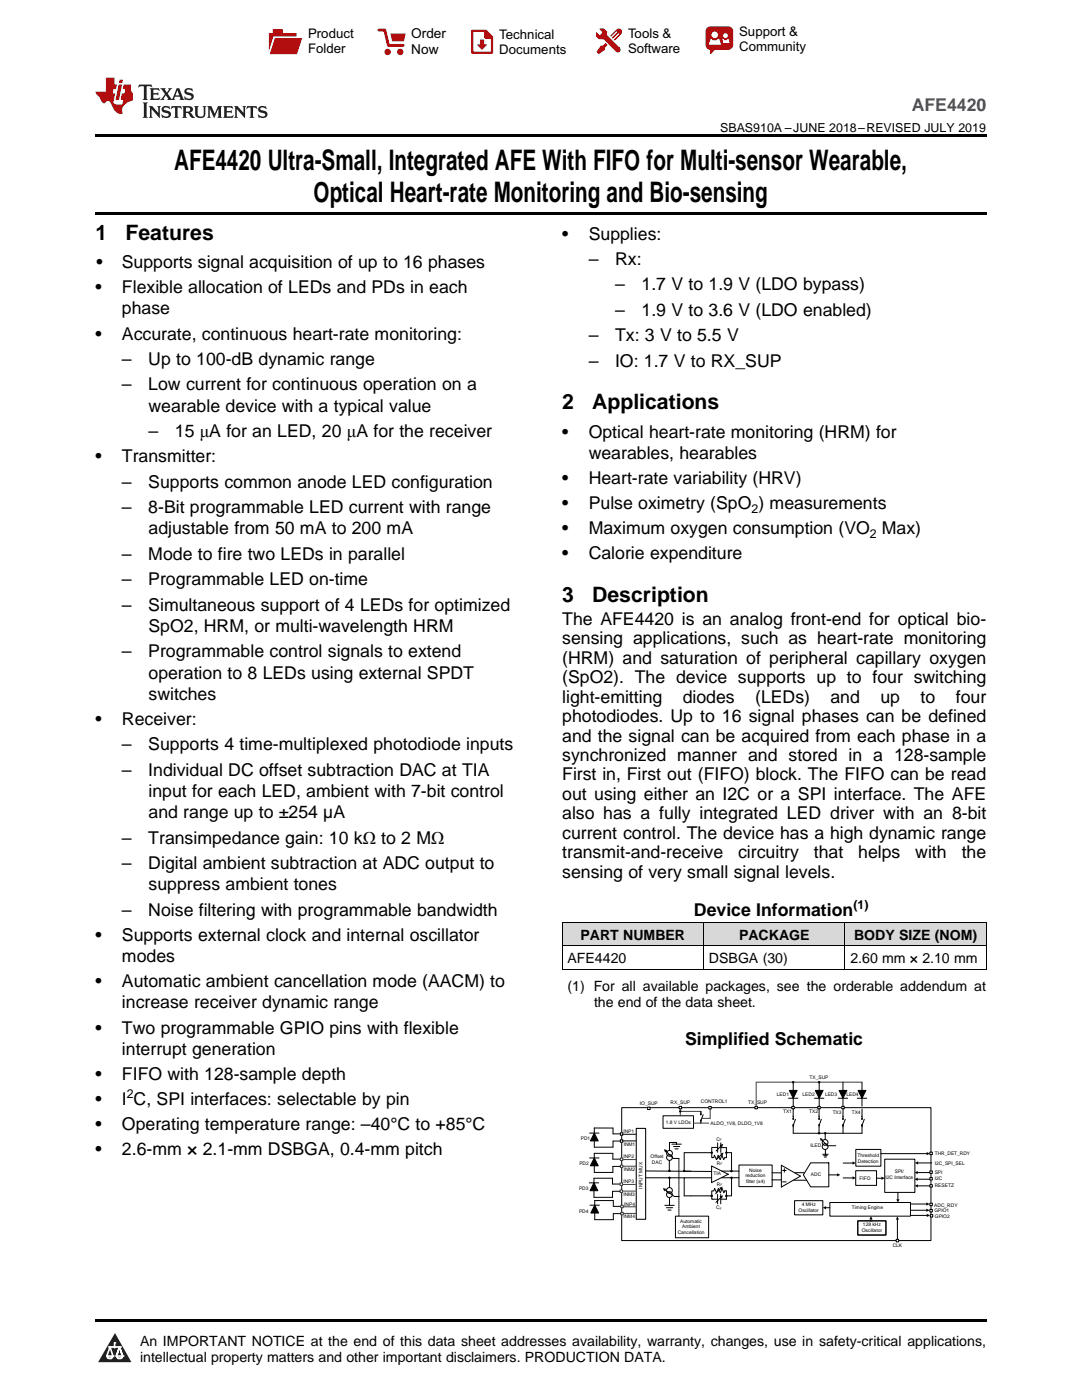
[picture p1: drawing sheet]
<svg xmlns="http://www.w3.org/2000/svg" width="216mm" height="279mm" viewBox="0 0 216 279" stroke-linecap="round" stroke-linejoin="round" font-family="sans-serif">
<defs><g id="words">
<g font-size="5.6">
<text x="34.7" y="33.9">AFE4420 Ultra-Small, Integrated AFE With FIFO for Multi-sensor Wearable,</text>
<text x="62.6" y="40.3">Optical Heart-rate Monitoring and Bio-sensing</text>
</g>
<g font-size="4.2">
<text x="19" y="47.8">1</text>
<text x="25" y="47.8">Features</text>
<text x="112.2" y="81.6">2</text>
<text x="118.2" y="81.6">Applications</text>
<text x="112.2" y="120.1">3</text>
<text x="118.2" y="120.1">Description</text>
</g>
<text font-size="3.5" fill="#00f" x="181.9" y="22.2">AFE4420</text>
<g font-size="3.5">
<text x="112.2" y="47.8">•</text>
<text x="117.5" y="47.8">Supplies:</text>
<text x="19.2" y="53.5">•</text>
<text x="24.3" y="53.5">Supports signal acquisition of up to 16 phases</text>
<text x="117.5" y="52.9">–</text>
<text x="122.7" y="52.9">Rx:</text>
<text x="19" y="58.5">•</text>
<text x="24.3" y="58.5">Flexible allocation of LEDs and PDs in each</text>
<text x="122.8" y="58">–</text>
<text x="128" y="58">1.7 V to 1.9 V (LDO bypass)</text>
<text x="24.3" y="62.8">phase</text>
<text x="122.8" y="63">–</text>
<text x="128" y="63">1.9 V to 3.6 V (LDO enabled)</text>
<text x="19" y="67.8">•</text>
<text x="24.3" y="67.8">Accurate, continuous heart-rate monitoring:</text>
<text x="117.5" y="68.1">–</text>
<text x="122.7" y="68.1">Tx: 3 V to 5.5 V</text>
<text x="24.3" y="72.8">–</text>
<text x="24.3" y="77.9">–</text>
<text x="29.6" y="72.8">Up to 100-dB dynamic range</text>
<text x="29.6" y="77.9">Low current for continuous operation on a</text>
<text x="117.5" y="73.2">–</text>
<text x="122.7" y="73.2">IO: 1.7 V to RX_SUP</text>
<text x="29.6" y="82.2">wearable device with a typical value</text>
<text x="29.6" y="87.2">–</text>
<text x="34.9" y="87.2">15 μA for an LED, 20 μA for the receiver</text>
<text x="112.2" y="87.3">•</text>
<text x="117.5" y="87.3">Optical heart-rate monitoring (HRM) for</text>
<text x="19" y="92.3">•</text>
<text x="24.3" y="92.3">Transmitter:</text>
<text x="117.5" y="91.6">wearables, hearables</text>
<text x="24.3" y="97.3">–</text>
<text x="29.6" y="97.3">Supports common anode LED configuration</text>
<text x="112.2" y="96.6">•</text>
<text x="112.2" y="101.6">•</text>
<text x="117.5" y="96.6">Heart-rate variability (HRV)</text>
<text x="117.5" y="101.6">Pulse oximetry (SpO ) measurements</text>
<text x="24.3" y="102.4">–</text>
<text x="29.6" y="102.4">8-Bit programmable LED current with range</text>
<text x="29.6" y="106.6">adjustable from 50 mA to 200 mA</text>
<text x="112.2" y="106.6">•</text>
<text x="117.5" y="106.6">Maximum oxygen consumption (VO Max)</text>
<text x="24.3" y="111.7">–</text>
<text x="29.6" y="111.7">Mode to fire two LEDs in parallel</text>
<text x="112.2" y="111.6">•</text>
<text x="117.5" y="111.6">Calorie expenditure</text>
<text x="24.3" y="116.8">–</text>
<text x="29.6" y="116.8">Programmable LED on-time</text>
<text x="24.3" y="121.9">–</text>
<text x="29.6" y="121.9">Simultaneous support of 4 LEDs for optimized</text>
<text x="112.2" y="124.7">The AFE4420 is an analog front-end for optical bio-</text>
<text x="24.3" y="131.2">–</text>
<text x="29.6" y="131.2">Programmable control signals to extend</text>
<text x="29.6" y="126.1">SpO2, HRM, or multi-wavelength HRM</text>
<text x="112.2" y="128.6">sensing applications, such as heart-rate monitoring</text>
<text x="29.6" y="135.4">operation to 8 LEDs using external SPDT</text>
<text x="112.2" y="132.5">(HRM) and saturation of peripheral capillary oxygen</text>
<text x="112.2" y="136.3">(SpO2). The device supports up to four switching</text>
<text x="29.6" y="139.7">switches</text>
<text x="112.2" y="140.2">light-emitting</text>
<text x="136.2" y="140.2">diodes</text>
<text x="150.7" y="140.2">(LEDs)</text>
<text x="165.7" y="140.2">and</text>
<text x="175.7" y="140.2">up</text>
<text x="183.7" y="140.2">to</text>
<text x="190.7" y="140.2">four</text>
<text x="19" y="144.7">•</text>
<text x="24.3" y="144.7">Receiver:</text>
<text x="24.3" y="149.8">–</text>
<text x="29.6" y="149.8">Supports 4 time-multiplexed photodiode inputs</text>
<text x="112.2" y="144.1">photodiodes. Up to 16 signal phases can be defined</text>
<text x="112.2" y="148">and the signal can be acquired from each phase in a</text>
<text x="24.3" y="154.8">–</text>
<text x="29.6" y="154.8">Individual DC offset subtraction DAC at TIA</text>
<text x="112.2" y="151.9">synchronized manner and stored in a 128-sample</text>
<text x="112.2" y="155.8">First in, First out (FIFO) block. The FIFO can be read</text>
<text x="29.6" y="159.1">input for each LED, ambient with 7-bit control</text>
<text x="112.2" y="159.6">out using either an I2C or a SPI interface. The AFE</text>
<text x="29.6" y="163.3">and range up to ±254 µA</text>
<text x="112.2" y="163.5">also has a fully integrated LED driver with an 8-bit</text>
<text x="112.2" y="167.4">current control. The device has a high dynamic range</text>
<text x="24.3" y="168.4">–</text>
<text x="24.3" y="173.5">–</text>
<text x="29.6" y="168.4">Transimpedance gain: 10 kΩ to 2 MΩ</text>
<text x="29.6" y="173.5">Digital ambient subtraction at ADC output to</text>
<text x="112.2" y="171.3">transmit-and-receive</text>
<text x="147.3" y="171.3">circuitry</text>
<text x="162.4" y="171.3">that</text>
<text x="171.2" y="171.3">helps</text>
<text x="182.6" y="171.3">with</text>
<text x="191.9" y="171.3">the</text>
<text x="29.6" y="177.7">suppress ambient tones</text>
<text x="112.2" y="175.2">sensing of very small signal levels.</text>
<text x="24.3" y="182.8">–</text>
<text x="29.6" y="182.8">Noise filtering with programmable bandwidth</text>
<text x="138.5" y="182.9">Device Information</text>
<text x="19" y="187.8">•</text>
<text x="24.3" y="187.8">Supports external clock and internal oscillator</text>
<text x="19" y="197">•</text>
<text x="24.3" y="192">modes</text>
<text x="24.3" y="197">Automatic ambient cancellation mode (AACM) to</text>
<text x="24.3" y="201.3">increase receiver dynamic range</text>
<text x="19" y="206.3">•</text>
<text x="24.3" y="206.3">Two programmable GPIO pins with flexible</text>
<text x="136.7" y="208.6">Simplified Schematic</text>
<text x="19" y="215.5">•</text>
<text x="24.3" y="210.5">interrupt generation</text>
<text x="24.3" y="215.5">FIFO with 128-sample depth</text>
<text x="19" y="220.5">•</text>
<text x="24.3" y="220.5">I C, SPI interfaces: selectable by pin</text>
<text x="19" y="225.5">•</text>
<text x="24.3" y="225.5">Operating temperature range: –40°C to +85°C</text>
<text x="19" y="230.5">•</text>
<text x="24.3" y="230.5">2.6-mm × 2.1-mm DSBGA, 0.4-mm pitch</text>
</g>
<g font-size="2.8">
<text x="115.8" y="187.5">PART NUMBER</text>
<text x="147.5" y="187.5">PACKAGE</text>
<text x="170.4" y="187.5">BODY SIZE (NOM)</text>
<text x="113.2" y="192.2">AFE4420</text>
<text x="113.2" y="197.7">(1) For all available packages, see the orderable addendum at</text>
<text x="141.5" y="192.2">DSBGA (30)</text>
<text x="169.7" y="192.2">2.60 mm × 2.10 mm</text>
<text x="118.5" y="200.9">the end of the data sheet.</text>
<text x="27.9" y="268.6">An IMPORTANT NOTICE at the end of this data sheet addresses availability, warranty, changes, use in safety-critical applications,</text>
<text x="27.9" y="271.8">intellectual property matters and other important disclaimers. PRODUCTION DATA.</text>
</g>
<g font-size="2.7">
<text x="82.1" y="7.7">Order</text>
<text x="82.1" y="10.7">Now</text>
</g>
<g font-size="2.6">
<text x="61.5" y="7.6">Product</text>
<text x="61.5" y="10.6">Folder</text>
<text x="99.6" y="7.8">Technical</text>
<text x="99.6" y="10.8">Documents</text>
<text x="125.3" y="7.6">Tools &amp;</text>
<text x="125.3" y="10.6">Software</text>
<text x="147.5" y="7.2">Support &amp;</text>
<text x="147.5" y="10.2">Community</text>
</g>
<g font-size="2.5">
<text x="143.7" y="26.3">SBAS910A –JUNE 2018–REVISED JULY 2019</text>
<text x="150" y="102.3">2</text>
<text x="173.6" y="107.3">2</text>
<text x="170.3" y="181.5">(1)</text>
<text x="25.3" y="219.1">2</text>
</g>
<g font-size="1">
<text x="161.5" y="215.3">TX_SUP</text>
<text x="127.7" y="220.6">IO_SUP</text>
<text x="133.8" y="220.3">RX_SUP</text>
<text x="139.9" y="220.2">CONTROL1</text>
<text x="149.3" y="220.4">TX_SUP</text>
<text x="155" y="218.7">LED1</text>
<text x="160.1" y="218.7">LED2</text>
<text x="164.6" y="218.7">LED3</text>
<text x="168.9" y="218.7">LED4</text>
<text x="115.9" y="227.5">PD1</text>
<text x="124.4" y="226">INP1</text>
<text x="132.8" y="224.3">1.8 V LDOs</text>
<text x="141.8" y="224.5">ALDO_1V8, DLDO_1V8</text>
<text x="143" y="227.7">C</text>
<text x="156.2" y="222.1">TX1</text>
<text x="161.5" y="222.1">TX2</text>
<text x="166.1" y="222.2">TX3</text>
<text x="169.9" y="222.2">TX4</text>
<text x="115.6" y="232.5">PD2</text>
<text x="124.4" y="231">INP2</text>
<text x="124.4" y="233.7">INM2</text>
<text x="124.5" y="228.7">INM1</text>
<text x="129.8" y="231.1">Offset</text>
<text x="130.1" y="232.3">DAC</text>
<text x="143.1" y="232.4">R</text>
<text x="149.5" y="233.8">Noise</text>
<text x="161.7" y="229">ILED</text>
<text x="171.1" y="230.9">Threshold</text>
<text x="171.2" y="232">Detection</text>
<text x="186.5" y="230.5">THR_DET_RDY</text>
<text x="186.5" y="232.5">I2C_SPI_SEL</text>
<text x="115.5" y="237.4">PD3</text>
<text x="124.4" y="238.7">INM3</text>
<text x="124.4" y="236.2">INP3</text>
<text x="128.2" y="237.3" transform="rotate(-90 128.2 237.3)">INPUT MUX</text>
<text x="142.4" y="234.6">TIA</text>
<text x="143.1" y="236.6">R</text>
<text x="148.8" y="235">reduction</text>
<text x="148.9" y="236.1">filter (x4)</text>
<text x="161.8" y="234.8">ADC</text>
<text x="171.5" y="235.4">FIFO</text>
<text x="176.7" y="235.3">I2C Interface</text>
<text x="178.5" y="234.2">SPI/</text>
<text x="186.5" y="234.2">SPI</text>
<text x="186.5" y="235.5">I2C</text>
<text x="186.5" y="236.9">RESETZ</text>
<text x="115.5" y="242">PD4</text>
<text x="124.4" y="243.1">INM4</text>
<text x="124.6" y="240.6">INP4</text>
<text x="135.7" y="244">Automatic</text>
<text x="136.1" y="245.2">Ambient</text>
<text x="142.9" y="241.3">C</text>
<text x="159.4" y="241.9">Oscillator</text>
<text x="160" y="240.7">4 MHz</text>
<text x="170" y="241.3">Timing Engine</text>
<text x="172" y="245.9">Oscillator</text>
<text x="172.2" y="244.8">128 kHz</text>
<text x="186.4" y="240.8">ADC_RDY</text>
<text x="186.5" y="242">GPIO1</text>
<text x="186.5" y="243">GPIO2</text>
<text x="135.2" y="246.3">Cancellation</text>
<text x="178.1" y="249">CLK</text>
</g>
<g font-size=".6">
<text x="143.7" y="227.8">F</text>
<text x="143.8" y="232.6">F</text>
<text x="143.8" y="236.8">F</text>
<text x="143.6" y="241.4">F</text>
</g>
</g></defs>
<g fill="#d8d8d8">
<path d="M112.2 184.1h28.2v4.7h-28.2z"/>
<path d="M140.4 184.1h28.2v4.7h-28.2z"/>
<path d="M168.6 184.1h28.2v4.7h-28.2z"/>
</g>
<path d="M22.9 266l3.3 5.9h-6.6z" fill="#231f20"/>
<path d="M21.3 270.6h1.2l-.3 .5h-.3a.53 .53 0 0 1-.6-.5z" fill-rule="evenodd" fill="#fff"/>
<path d="M21.3 270.6h1.2l-.3 .5h-.3a.53 .53 0 0 1-.6-.5z" fill="none" stroke="#231f20" stroke-width=".33"/>
<path d="M21.3 270.6l1.2 .1-.3 .4h-.5z" fill="none" stroke="#fff" stroke-width=".33"/>
<path d="M22.9 268.9h.1" fill="none" stroke="#fff" stroke-width=".33"/>
<path d="M22.9 268v.9z" fill="#fff"/>
<path d="M22.9 268v.9z" fill="none" stroke="#fff" stroke-width=".33"/>
<circle cx="22.9" cy="268" r=".16" fill="#fff"/>
<path d="M21.8 268.8h.1" fill="none" stroke="#fff" stroke-width=".33"/>
<path d="M21.8 268.8h2.2z" fill="#fff"/>
<path d="M21.8 268.8h2.2z" fill="none" stroke="#fff" stroke-width=".33"/>
<circle cx="24" cy="268.8" r=".16" fill="#fff"/>
<path d="M23.2 270.6h.1" fill="none" stroke="#fff" stroke-width=".33"/>
<path d="M23.8 268.8l-.6 1.8z" fill="#fff"/>
<path d="M23.8 268.8l-.6 1.8z" fill="none" stroke="#fff" stroke-width=".33"/>
<path d="M23.8 268.8l.7 1.8z" fill="#fff"/>
<path d="M23.8 268.8l.7 1.8z" fill="none" stroke="#fff" stroke-width=".33"/>
<path d="M24.4 270.6h.1" fill="none" stroke="#fff" stroke-width=".33"/>
<circle cx="21.3" cy="270.6" r=".16" fill="#fff"/>
<path d="M22 268.8l-.7 1.8z" fill="#fff"/>
<path d="M22 268.8l-.7 1.8z" fill="none" stroke="#fff" stroke-width=".33"/>
<path d="M22 268.8l.5 1.8z" fill="#fff"/>
<path d="M22 268.8l.5 1.8z" fill="none" stroke="#fff" stroke-width=".33"/>
<circle cx="22.5" cy="270.6" r=".16" fill="#fff"/>
<path d="M23.3 270.6h1.2a.63 .63 0 0 1-.6 .5 .63 .63 0 0 1-.6-.5z" fill-rule="evenodd" fill="#fff"/>
<path d="M23.3 270.6h1.2a.63 .63 0 0 1-.6 .5 .63 .63 0 0 1-.6-.5z" fill="none" stroke="#231f20" stroke-width=".33"/>
<path d="M23.3 270.6h1.2l-.4 .5h-.5z" fill="none" stroke="#fff" stroke-width=".33"/>
<path d="M23.2 270.6h.1" fill="none" stroke="#fff" stroke-width=".33"/>
<circle cx="24.5" cy="270.6" r=".16" fill="#fff"/>
<path d="M19 263.2h177.8v.5h-177.8z" fill="#000"/>
<g fill="none" stroke="#000" stroke-width=".2">
<path d="M124.1 221.1h61.7v26.5h-61.7zM128.8 233.7l13.2 .1M128.8 235.1h7.7M132.7 237.5l1.9 1.3h.9M132.9 229.7l1.4 1.5h1.2M133.6 231.6v2.1M133.6 228v1.6M133.6 235.1v1.9M136.5 230.1v3.6h1.3M136.5 230h5.5M142 235.1h-5.5v3.6h1.4M142 232.7l3.3 1.7-3.3 1.6z"/>
<path d="M142.2 229h-.2v2h.4M142.4 237.7h-.4v1.6h.2M143.9 228.7l-1 1M144 230.4l-1 1M144 235h2v3.7h-1.1M144.6 237.7h.3v1.6M144.9 230h1.1v3.7h-2M144.9 229.1v1.9M146 233.7h1.4M146 235h1.4M158.3 224.7v1.5M158.6 234h1.9"/>
<path d="M163.9 227.5l1.2 1.2h1.7M176.5 231.3h6.1v6.7h-6.1zM164.7 241h.9"/>
<circle cx="133.6" cy="237.6" r=".58"/>
<circle cx="133.6" cy="238.4" r=".58"/>
<circle cx="133.6" cy="231" r=".58"/>
<circle cx="133.6" cy="230.2" r=".58"/>
<circle cx="164.6" cy="228" r=".58"/>
<circle cx="164.6" cy="228.8" r=".58"/>
</g>
<g fill="#000">
<path d="M132.2 237.1l.8 .1-.4 .6zM132.5 229.3l.7 .3-.5 .4zM143.6 228.5l.7-.2-.2 .7zM143.7 230.2l.7-.2-.3 .7zM164.2 241l.6-.3v.6z"/>
<path d="M163.6 227.1l.7 .2-.5 .5z" fill-rule="evenodd"/>
</g>
<path d="M158 220.8h.5v.5h-.5z" fill-rule="evenodd" fill="#fff"/>
<path d="M158 220.8h.5v.5h-.5zM158.3 235.5h2.7M161.8 232.1h3.6v4.8h-3.6l-1.5-2.4zM183 234h2.9M183.1 235.3h2.8M183.1 236.7h2.8" fill="none" stroke="#000" stroke-width=".2"/>
<path d="M150.9 216h21" fill="none" stroke="#404040" stroke-width=".2"/>
<path d="M182.5 234l.6-.3v.6zM182.5 235.3l.6-.3v.7zM182.5 236.7l.7-.4v.7z" fill="#000"/>
<path d="M185.5 233.7h.5v.5h-.5z" fill-rule="evenodd" fill="#fff"/>
<path d="M185.5 233.7h.5v.5h-.5z" fill="none" stroke="#000" stroke-width=".2"/>
<path d="M185.5 235h.5v.5h-.5z" fill-rule="evenodd" fill="#fff"/>
<path d="M185.5 235h.5v.5h-.5z" fill="none" stroke="#000" stroke-width=".2"/>
<path d="M185.5 236.4h.5v.5h-.5z" fill-rule="evenodd" fill="#fff"/>
<path d="M147.4 232.5h6.7v4.3h-6.7zM170.7 233.6h4.2v3h-4.2zM185.5 236.4h.5v.5h-.5z" fill="none" stroke="#000" stroke-width=".2"/>
<path d="M163.2 220.8h.5v.5h-.5z" fill-rule="evenodd" fill="#fff"/>
<path d="M163.2 220.8h.5v.5h-.5z" fill="none" stroke="#000" stroke-width=".2"/>
<path d="M168 220.8h.5v.5h-.5z" fill-rule="evenodd" fill="#fff"/>
<path d="M118.6 225.1h3.7M122.3 226.3h1.5M122.3 228.9h-3.7M168 220.8h.5v.5h-.5z" fill="none" stroke="#000" stroke-width=".2"/>
<path d="M123.8 226.1h.5v.5h-.5z" fill-rule="evenodd" fill="#fff"/>
<path d="M123.8 226.1h.5v.5h-.5z" fill="none" stroke="#000" stroke-width=".2"/>
<path d="M123.8 227.5h.5v.5h-.5z" fill-rule="evenodd" fill="#fff"/>
<path d="M118.6 230.2h3.7M118.6 234h3.7M122.3 231.3h1.5M122.3 225.1v1.2M122.3 227.7v1.2M122.3 227.7h1.5M123.8 227.5h.5v.5h-.5zM124.3 227.7h2.6M124.3 226.4h2.6" fill="none" stroke="#000" stroke-width=".2"/>
<path d="M123.8 231.1h.5v.5h-.5z" fill-rule="evenodd" fill="#fff"/>
<path d="M123.8 231.1h.5v.5h-.5z" fill="none" stroke="#404040" stroke-width=".2"/>
<path d="M123.8 232.5h.5v.5h-.5z" fill-rule="evenodd" fill="#fff"/>
<path d="M123.8 232.5h.5v.5h-.5zM124.3 232.7h2.5M124.3 231.4h2.5" fill="none" stroke="#404040" stroke-width=".2"/>
<path d="M122.3 230.2v1.1M123.8 232.8h-1.5v1.2M154 235.5h1.9M154 234.1h1.9M155.9 232.5l3.8 2.2-3.8 2.2zM156.1 233.6h.8M156.1 235.9h.8M156.5 233.2v.7M183.1 232.1h2.8M171.1 243.6h5.7v2.9h-5.7zM171.2 243.6h5.6v2.9h-5.6zM173.8 243.3v.4" fill="none" stroke="#000" stroke-width=".2"/>
<path d="M182.6 232.1l.6-.3v.6zM173.8 242.7l.3 .6h-.6z" fill="#000"/>
<path d="M185.5 229.9h.5v.5h-.5z" fill-rule="evenodd" fill="#fff"/>
<path d="M185.5 229.9h.5v.5h-.5zM181.7 240.3h3.2" fill="none" stroke="#000" stroke-width=".2"/>
<path d="M184.8 240l.7 .3-.7 .3z" fill="#000"/>
<path d="M185.5 240.1h.5v.5h-.5z" fill-rule="evenodd" fill="#fff"/>
<path d="M181.7 241.5h3.2M185.5 240.1h.5v.5h-.5z" fill="none" stroke="#000" stroke-width=".2"/>
<path d="M184.8 241.2l.7 .3-.7 .4z" fill="#000"/>
<path d="M185.5 241.4h.5v.5h-.5z" fill-rule="evenodd" fill="#fff"/>
<path d="M165.6 240h16.1v2.7h-16.1zM185.5 241.4h.5v.5h-.5z" fill="none" stroke="#000" stroke-width=".2"/>
<path d="M135.5 220.8h.5v.5h-.5z" fill-rule="evenodd" fill="#fff"/>
<path d="M135.5 220.8h.5v.5h-.5zM158.5 239.6h5.7v2.9h-5.7zM179.1 243.3v4.4" fill="none" stroke="#000" stroke-width=".2"/>
<path d="M179.1 242.8l.3 .6h-.7z" fill="#000"/>
<path d="M150.6 220.8h.5v.5h-.5z" fill-rule="evenodd" fill="#fff"/>
<path d="M150.6 220.8h.5v.5h-.5z" fill="none" stroke="#000" stroke-width=".2"/>
<path d="M150.9 216v4.8" fill="none" stroke="#404040" stroke-width=".2"/>
<path d="M178.8 247.3h.5v.5h-.5z" fill-rule="evenodd" fill="#fff"/>
<g fill="none" stroke="#000" stroke-width=".2">
<path d="M157.3 219.2h1.9M157.5 217.6h1.6l-.8 1.6zM158.3 216v4.8M162.5 219.2h1.9M162.7 217.6h1.5l-.7 1.6zM163.5 216v4.8M167.3 219.2h1.8M167.4 217.6h1.6l-.8 1.6zM168.2 216v4.8M117.6 226.1h1.9M117.6 231.1h1.9M118.6 226.1l.8 1.6h-1.6z"/>
<path d="M118.6 231.1l.8 1.6h-1.6zM118.6 225.1v3.8M118.6 230.2v3.8M132.3 222.7h6.1v2.5h-6.1zM142.2 229h1M142.2 239.3h1M142.4 231l.2-.4 .4 .8 .3-.8 .4 .8 .4-.8 .3 .8 .2-.4h.3M142.4 237.6l.2-.4 .4 .8 .3-.8 .4 .8 .4-.8 .3 .8 .2-.4M143.2 238.4v1.9M143.2 228.1v1.9M143.8 237.2l-1 1M143.8 238.4v1.9"/>
<path d="M143.8 239.3h1.1M143.8 228.1v1.9M143.8 229h1.1M143.9 238.9l-1 1.1M165.4 234.5h1.7M174.9 235.1h1.1M179.2 238v1.4M178.8 247.3h.5v.5h-.5z"/>
</g>
<path d="M157.5 217.6h1.6l-.8 1.6zM162.7 217.6h1.5l-.7 1.6zM167.4 217.6h1.6l-.8 1.6zM118.6 226.1l.8 1.6h-1.6zM118.6 231.1l.8 1.6h-1.6zM143.5 237l.7-.2-.2 .7zM143.6 238.8l.7-.3-.3 .7zM167 234.2l.7 .3-.7 .3zM175.9 234.8l.6 .3-.6 .4zM178.8 239.3h.7l-.3 .7z" fill="#000"/>
<path d="M135.7 221.3v1.4M135.7 221.8h4.1v.5M138.4 224.1h3M141.7 221.3v1.9h-1.7" fill="none" stroke="#404040" stroke-width=".2"/>
<path d="M141.4 220.8h.5v.5h-.5z" fill-rule="evenodd" fill="#fff"/>
<g fill="none" stroke="#000" stroke-width=".2">
<path d="M158.1 216h.2M163.3 216h.2M118.5 235.1h3.7M118.5 239h3.7M122.2 236.3h1.5M133.4 233.7h.2M133.4 235.1h.2M133.6 228h1.4v.3M133.6 239v1.6M134.1 228.3h1.8M134.4 228.8h1.2M134.7 229.3h.6"/>
<path d="M135.6 221.8h.1M136.4 233.7h.1M139.8 223.7v.4M139.8 221.8v.5M140.3 222.5l-.4 1M141.4 220.8h.5v.5h-.5zM141.9 230h.1M141.9 238.7h.1M144.8 230h.1M144.8 238.7h.1M145.8 235h.2M145.8 233.7h.2"/>
<path d="M158.3 224.7v.2M158.3 222.7v.5M158.3 221.3v1.6M158.3 226.2h13.7M158.7 223.4l-.4 1M163.4 224.7v1.5M163.4 222.7v.5M163.4 221.3v1.6M163.9 223.4l-.4 1M164.2 230.4h1.1M164.3 230.6h.8M164.5 230.9h.4"/>
<path d="M164.7 226.2v1.2M164.7 229.5v.9M168.2 222.7v.5M168.2 224.6v1.6M168.2 221.3v1.6M168.7 223.4l-.4 1M132.7 240.6h1.8M133 241h1.2M133.3 241.5h.6"/>
<circle cx="139.8" cy="222.4" r=".1"/>
<circle cx="139.9" cy="223.6" r=".1"/>
<circle cx="158.3" cy="223.3" r=".1"/>
<circle cx="158.3" cy="224.5" r=".1"/>
<circle cx="163.4" cy="223.3" r=".1"/>
<circle cx="163.4" cy="224.5" r=".1"/>
<circle cx="168.2" cy="223.3" r=".1"/>
<circle cx="168.2" cy="224.5" r=".1"/>
</g>
<g fill="#000">
<circle cx="158.3" cy="216" r=".24"/>
<circle cx="163.5" cy="216" r=".24"/>
<circle cx="133.6" cy="233.7" r=".24"/>
<circle cx="133.6" cy="235.1" r=".24"/>
<circle cx="135.7" cy="221.8" r=".24"/>
<circle cx="136.5" cy="233.7" r=".24"/>
<circle cx="142" cy="238.7" r=".24"/>
<circle cx="142" cy="230" r=".24"/>
<circle cx="144.9" cy="238.7" r=".24"/>
<circle cx="144.9" cy="230" r=".24"/>
<circle cx="146" cy="235" r=".24"/>
<circle cx="146" cy="233.7" r=".24"/>
<circle cx="163.4" cy="226.2" r=".24"/>
<circle cx="164.7" cy="226.2" r=".24"/>
</g>
<path d="M123.7 236.1h.5v.5h-.5z" fill-rule="evenodd" fill="#fff"/>
<path d="M123.7 236.1h.5v.5h-.5z" fill="none" stroke="#404040" stroke-width=".2"/>
<path d="M123.7 237.5h.5v.5h-.5z" fill-rule="evenodd" fill="#fff"/>
<path d="M123.7 237.5h.5v.5h-.5zM124.2 237.7h2.6M124.3 236.4h2.5" fill="none" stroke="#404040" stroke-width=".2"/>
<g fill="none" stroke="#000" stroke-width=".2">
<path d="M171.1 219.2h1.8M171.2 217.6h1.6l-.8 1.6zM172 216v4.8M117.6 236.1h1.9M118.5 236.1l.8 1.5h-1.6zM118.5 235.1v3.9M118.7 239.6h3.7M122.2 235.1v1.2M123.7 237.7h-1.5v1.3M168.2 232.1h2M168.2 235.1h2M170.8 229.4h5v3.3h-5z"/>
<path d="M172 222.7v.5M172 224.6v1.6M172 221.3v1.6M172.5 223.4l-.4 1M175.8 230.2h9.2M118.7 243.4h3.7M122.4 240.8h1.5"/>
<circle cx="172" cy="223.3" r=".1"/>
<circle cx="172" cy="224.5" r=".1"/>
</g>
<path d="M171.2 217.6h1.6l-.8 1.6zM118.5 236.1l.8 1.5h-1.6zM170.1 231.8l.7 .3-.7 .3zM170.1 234.8l.7 .3-.7 .3zM184.9 229.9l.6 .3-.6 .4z" fill="#000"/>
<path d="M127 225.2h1.8v18.1h-1.8z" fill="none" stroke="#000" stroke-width=".21"/>
<path d="M123.9 240.5h.5v.5h-.5z" fill-rule="evenodd" fill="#fff"/>
<path d="M123.9 240.5h.5v.5h-.5z" fill="none" stroke="#404040" stroke-width=".2"/>
<path d="M123.9 241.9h.5v.5h-.5z" fill-rule="evenodd" fill="#fff"/>
<path d="M123.9 241.9h.5v.5h-.5zM124.4 242.2h2.5M124.4 240.8h2.5" fill="none" stroke="#404040" stroke-width=".2"/>
<path d="M118.7 239.6v3.8M122.4 239.6v1.2M137.9 238.7h4.1M117.7 240.5h1.9M118.7 240.5l.8 1.6h-1.6zM123.9 242.2h-1.5v1.2M134.8 242.7h6.6v4.3h-6.6zM181.8 242.6h3.2" fill="none" stroke="#000" stroke-width=".2"/>
<path d="M118.7 240.5l.8 1.6h-1.6zM184.9 242.2l.7 .4-.7 .3z" fill="#000"/>
<path d="M135.5 231.2v11.5" fill="none" stroke="#000" stroke-width=".2" stroke-dasharray=".2 .2"/>
<path d="M185.6 242.4h.5v.5h-.5z" fill-rule="evenodd" fill="#fff"/>
<path d="M185.6 242.4h.5v.5h-.5z" fill="none" stroke="#000" stroke-width=".2"/>
<path d="M129.2 220.9h.5v.5h-.5z" fill-rule="evenodd" fill="#fff"/>
<path d="M112.2 193.4h84.6M112.2 188.8h84.6M112.2 184.1h84.6M112.2 184.1v9.4M140.4 184.1v9.4M168.6 184.1v9.4M196.8 184.1v9.4M129.2 220.9h.5v.5h-.5z" fill="none" stroke="#000" stroke-width=".2"/>
<path d="M19 26.8h177.8v.6h-177.8zM19 42.3h177.8v.5h-177.8z" fill="#000"/>
<path d="M27.7 16.9l-.1 .6 .6-.3h.5v.2v2.2l-.2 .4h1l-.2-.4v-2.2v-.2h.5l.6 .3-.2-.6zM29.9 17.6l.2 .4v1.6l-.2 .4h1.9l.1-.6a1.09 1.09 0 0 1-1.3 .1v-.6h.6l.4 .2v-.7l-.2 .2h-.8v-.6l.2-.1a1.01 1.01 0 0 1 1 .3l-.1-.6zM32 17.6l.9 1.2-1 1.2h.9l-.2-.3 .5-.7 .5 .7-.3 .3h1.7l-.2-.3 .1-.4h1l.1 .4-.2 .3h1l-.3-.4-.7-2h-.5l-1 2.2-.8-1.1 .9-1.1h-.9l.2 .2-.4 .7-.4-.7 .2-.2zM35.4 18l.4 1h-.8zM37 17.7a.66 .66 0 0 0-.2 .8 .66 .66 0 0 0 .6 .4l.7 .2 .1 .2a.8 .8 0 0 1-.7 .4 .8 .8 0 0 1-.7-.5l.1 .8 .2-.2a.94 .94 0 0 0 1.1 .1 .94 .94 0 0 0 .4-.9 1.48 1.48 0 0 0-1.3-.6v-.4a1.1 1.1 0 0 1 1.2 .2l-.2-.6-.2 .1-.5-.1zM28.5 20.4l.2 .4v2.3l-.2 .4h1l-.2-.4v-2.3l.2-.4zM29.7 21.2l.2 .4v1.5l-.2 .4h.8l-.3-.4 .1-1.3 1.6 1.8v-2l.2-.4h-.7l.2 .2v1.1l-1.2-1.3zM32.5 21.3a.66 .66 0 0 0-.2 .8 .66 .66 0 0 0 .6 .4l.6 .2 .2 .2a.8 .8 0 0 1-.8 .4 .8 .8 0 0 1-.7-.5l.2 .7 .2-.1a.94 .94 0 0 0 1 .1 .94 .94 0 0 0 .5-1 1.47 1.47 0 0 0-1.3-.6l-.1-.3a1.1 1.1 0 0 1 1.3 .2l-.2-.6-.2 .1-.5-.2zM34.3 21.2l-.2 .6a.64 .64 0 0 1 .8-.3v1.6l-.2 .4h1l-.3-.4 .1-1.6a.66 .66 0 0 1 .8 .3l-.2-.6zM36.3 21.2l.3 .4v1.5l-.3 .4h1l-.2-.2v-.7h.5l.1 .1a.8 .8 0 0 0 1.2 .7l-1-1a.62 .62 0 0 0 .6-.5 .62 .62 0 0 0-.6-.7zM37.1 21.5h.1a.48 .48 0 0 1 .6 0 .48 .48 0 0 1 .1 .6l-.2 .1-.6 .1zM38.7 21.2l.2 .2a2.29 2.29 0 0 0 .4 2 1.05 1.05 0 0 0 1.7-.7v-1.3l.2-.2h-.8l.2 .4v1.1a.61 .61 0 0 1-.6 .6 .61 .61 0 0 1-.6-.6v-1.1l.3-.4zM41.3 21.2l.3 .4v1.5l-.3 .4h.8l-.2-.4v-1.4l.8 1.9 .9-1.9v1.4l-.2 .4h.9l-.2-.4v-1.5l.2-.4h-.8l-.7 1.5-.6-1.5zM44.5 21.2l.2 .4v1.5l-.2 .4h1.9l.2-.6a1.1 1.1 0 0 1-1.4 .2v-.7h.6l.4 .2v-.6l-.2 .1-.8 .1v-.6l.2-.1a1.02 1.02 0 0 1 1.1 .2l-.2-.5zM46.7 21.2l.2 .4v1.5l-.2 .4h.8l-.3-.4 .1-1.3 1.6 1.8v-2l.2-.4h-.7l.2 .2v1.1l-1.2-1.3zM49.3 21.2l-.1 .6a.64 .64 0 0 1 .8-.3v1.6l-.3 .4h1l-.2-.4v-1.6a.66 .66 0 0 1 .8 .3l-.1-.6zM51.7 21.3a.66 .66 0 0 0-.2 .7 .66 .66 0 0 0 .7 .5l.6 .2 .1 .2a.8 .8 0 0 1-.7 .4 .8 .8 0 0 1-.7-.5l.1 .7 .2-.1a.94 .94 0 0 0 1.1 .1 .94 .94 0 0 0 .4-1 1.48 1.48 0 0 0-1.2-.6l-.1-.3a1.1 1.1 0 0 1 1.2 .2l-.2-.6-.1 .1-.6-.2z" fill="#231f20"/>
<path d="M21.1 15.5v2.8h-2v.4l.9 .9a.96 .96 0 0 0 1 1 .59 .59 0 0 1 .5-.4 .59 .59 0 0 1 .5 .3l.4 .8a1.61 1.61 0 0 0 2.1 1.3 1.63 1.63 0 0 1 1.1-2.2l.9-.3v-1.5a1.6 1.6 0 0 1-.4-1.7h-1.4l-.2 .9h.5l-.2 .8h-.5l-.2 1v.3h.5l-.2 .9h-.7a.74 .74 0 0 1-1-.6l.3-1.6h-.5l.2-.8h.5l.1-.9h-.4v-1.4zM23.7 16.9l-.7 3h.8l.6-3zM23.8 15.9l-.1 .7h.7l.2-.7z" fill="#ee1d23"/>
<g fill="#d60000">
<path d="M54.4 5.8h2v.8h2.8v4.2h-5.5v-4.2h.7z" fill-rule="evenodd"/>
<path d="M54.7 7.5h5.6l-1 3.3h-5.6z" fill-rule="evenodd"/>
</g>
<path d="M54.6 7.4h5.8l-.1 .1h-5.5l-1.1 3.3z" fill-rule="evenodd" fill="#fff"/>
<path d="M54.6 7.4h5.8l-.1 .1h-5.5l-1.1 3.3z" fill="none" stroke="#fff" stroke-width=".2"/>
<path d="M75.6 6h1.2l.7 3.1h3" fill="none" stroke="#d60000" stroke-width=".56"/>
<g fill="#d60000">
<path d="M77.9 6.7h3.1l-.4 1.5h-2.3z" fill-rule="evenodd"/>
<circle cx="77.3" cy="10.4" r=".64"/>
<circle cx="79.9" cy="10.4" r=".64"/>
</g>
<path d="M94.2 6.2h2.7l1.3 1.2v3.1h-4z" fill="none" stroke="#d60000" stroke-width=".44"/>
<g fill="#d60000">
<path d="M95.8 7.9h.8v1h.6l-1 1.1-1-1v-.1h.6z" fill-rule="evenodd"/>
<path d="M96.6 6.2h.3l1.3 1.2v.4h-1.3l-.3-.4z" fill-rule="evenodd"/>
<path d="M119.6 5.7h.9l.6 .6 .1 .7 2.5 2.5-.8 .8-2.3-2.3-1.1-.2-.6-.6v-.8l.7 .6 .5-.4v-.2l-.4-.5z" fill-rule="evenodd"/>
<path d="M119.9 9.1h.4l.5-.5 .4 .4-.5 .5v.4l-1.2 .9-.5-.5z" fill-rule="evenodd"/>
<path d="M123 5.9a.67 .67 0 0 1 .9 0 .67 .67 0 0 1 0 .9z" fill-rule="evenodd"/>
<path d="M123 5.9l.9 .9-1.2 1.2h-.2l.1-.2 .9-.9 .1-.2h-.3l-.9 1h-.2v-.2l.9-1 .1-.2h-.3l-.9 1h-.2v-.2z" fill-rule="evenodd"/>
<circle cx="123.3" cy="9.9" r=".54"/>
</g>
<path d="M121.1 6.3l-.1 .7" fill="none" stroke="#d60000" stroke-width=".2"/>
<g fill="#d60000">
<path d="M141.1 5.5l.6-.2h3.6a.95 .95 0 0 1 1 .9v2.8a.95 .95 0 0 1-1 .9h-3.6a.95 .95 0 0 1-.9-.9v-2.8z" fill-rule="evenodd"/>
<path d="M141.7 9.9h.9l-.7 .9h-.2z" fill-rule="evenodd"/>
</g>
<g fill="#fff">
<path d="M144.3 8.6h1.3z"/>
<path d="M141.8 7.8h.3l.1 .2h.8l.2-.2h.3l.4 1.1h-2.5z" fill-rule="evenodd"/>
<path d="M144.2 7.8h.2l.2 .2h.4l.2-.2h.2l.2 .8h-1.3z" fill-rule="evenodd"/>
<circle cx="142.6" cy="6.9" r=".65"/>
<circle cx="144.8" cy="7.1" r=".48"/>
</g>
<use href="#words"/>
</svg>
